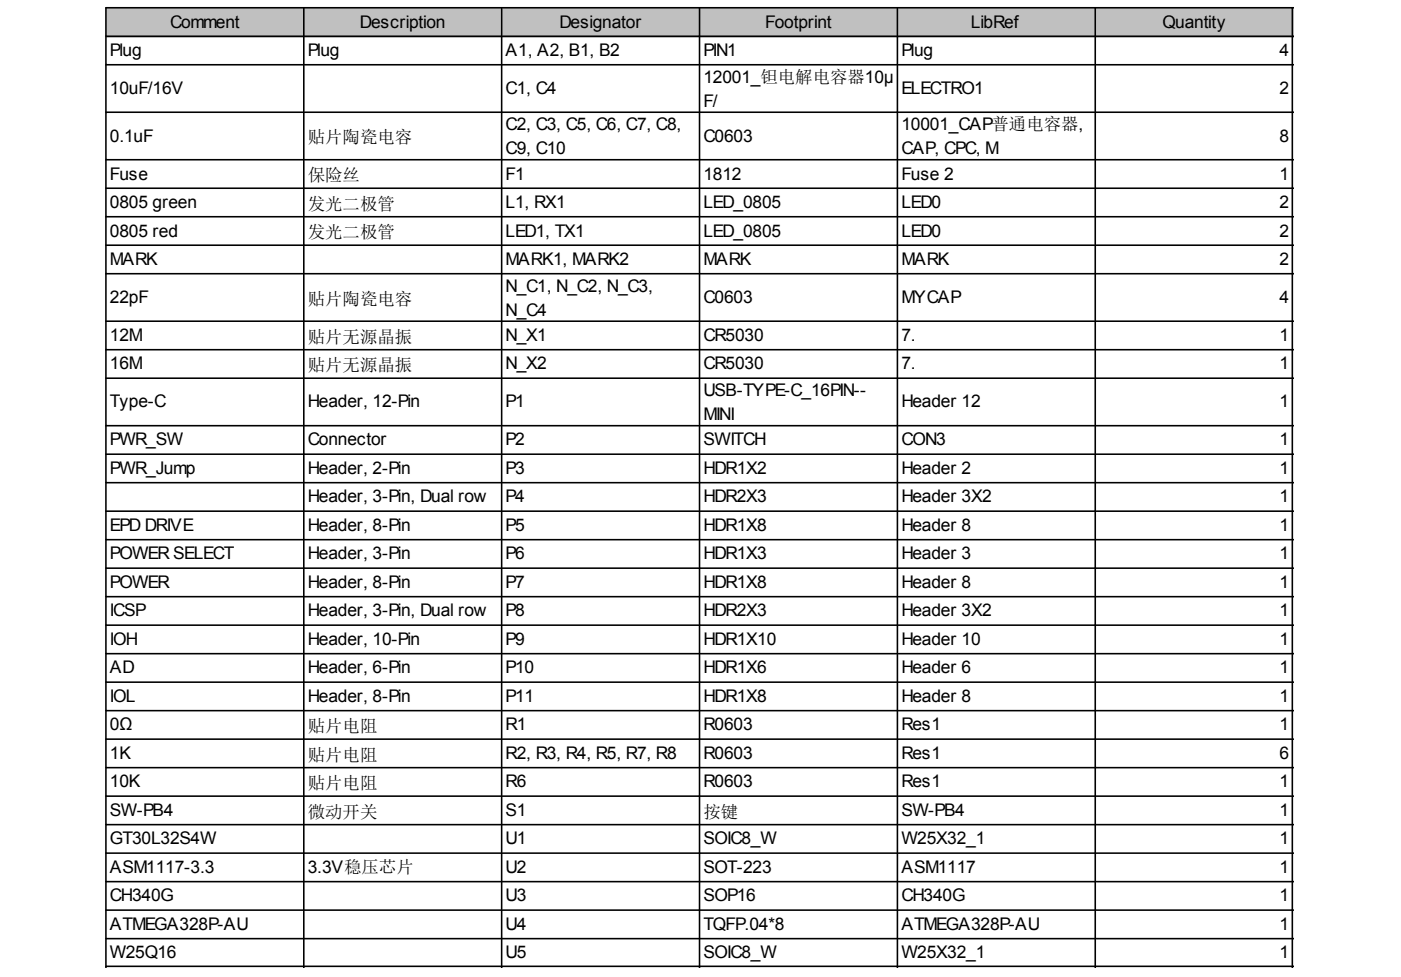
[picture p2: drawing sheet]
<svg xmlns="http://www.w3.org/2000/svg" width="287mm" height="200mm" viewBox="0 0 287 200" stroke-linecap="round" stroke-linejoin="round" font-family="sans-serif">
<defs><g id="words">
<g font-size="3.6">
<text x="34.8" y="5.6">Comment</text>
<text x="73.7" y="5.6">Description</text>
<text x="114.5" y="5.6">Designator</text>
<text x="156.7" y="5.6">Footprint</text>
<text x="198.8" y="5.6">LibRef</text>
<text x="238" y="5.6">Quantity</text>
<text x="22.5" y="11.5">Plug</text>
<text x="63" y="11.5">Plug</text>
<text x="103.5" y="11.5">A1, A2, B1, B2</text>
<text x="144" y="11.5">PIN1</text>
<text x="184.5" y="11.5">Plug</text>
<text x="262" y="11.5">4</text>
<text x="144" y="17">12001_钽电解电容器10μ</text>
<text x="22.5" y="19.3">10uF/16V</text>
<text x="103.5" y="19.3">C1, C4</text>
<text x="144" y="21.8">F/</text>
<text x="184.5" y="19.3">ELECTRO1</text>
<text x="262" y="19.3">2</text>
<text x="22.5" y="29">0.1uF</text>
<text x="63" y="29.3">贴片陶瓷电容</text>
<text x="103.5" y="26.7">C2, C3, C5, C6, C7, C8,</text>
<text x="144" y="29">C0603</text>
<text x="184.5" y="26.7">10001_CAP普通电容器,</text>
<text x="262" y="29">8</text>
<text x="103.5" y="31.6">C9, C10</text>
<text x="184.5" y="31.6">CAP, CPC, M</text>
<text x="22.5" y="36.8">Fuse</text>
<text x="63" y="37.1">保险丝</text>
<text x="103.5" y="36.8">F1</text>
<text x="144" y="36.8">1812</text>
<text x="184.5" y="36.8">Fuse 2</text>
<text x="262" y="36.8">1</text>
<text x="22.5" y="42.6">0805 green</text>
<text x="63" y="42.9">发光二极管</text>
<text x="103.5" y="42.6">L1, RX1</text>
<text x="144" y="42.6">LED_0805</text>
<text x="184.5" y="42.6">LED0</text>
<text x="262" y="42.6">2</text>
<text x="22.5" y="48.4">0805 red</text>
<text x="63" y="48.7">发光二极管</text>
<text x="103.5" y="48.4">LED1, TX1</text>
<text x="144" y="48.4">LED_0805</text>
<text x="184.5" y="48.4">LED0</text>
<text x="262" y="48.4">2</text>
<text x="22.5" y="54.3">MARK</text>
<text x="103.5" y="54.3">MARK1, MARK2</text>
<text x="103.5" y="59.8">N_C1, N_C2, N_C3,</text>
<text x="144" y="54.3">MARK</text>
<text x="184.5" y="54.3">MARK</text>
<text x="262" y="54.3">2</text>
<text x="22.5" y="62">22pF</text>
<text x="63" y="62.4">贴片陶瓷电容</text>
<text x="103.5" y="64.6">N_C4</text>
<text x="144" y="62">C0603</text>
<text x="184.5" y="62">MYCAP</text>
<text x="262" y="62">4</text>
<text x="22.5" y="69.8">12M</text>
<text x="63" y="70.1">贴片无源晶振</text>
<text x="103.5" y="69.8">N_X1</text>
<text x="144" y="69.8">CR5030</text>
<text x="184.5" y="69.8">7.</text>
<text x="262" y="69.8">1</text>
<text x="22.5" y="75.6">16M</text>
<text x="63" y="76">贴片无源晶振</text>
<text x="103.5" y="75.6">N_X2</text>
<text x="144" y="75.6">CR5030</text>
<text x="184.5" y="75.6">7.</text>
<text x="262" y="75.6">1</text>
<text x="22.5" y="83.4">Type-C</text>
<text x="63" y="83.4">Header, 12-Pin</text>
<text x="103.5" y="83.4">P1</text>
<text x="144" y="81.2">USB-TYPE-C_16PIN--</text>
<text x="184.5" y="83.4">Header 12</text>
<text x="262" y="83.4">1</text>
<text x="144" y="86">MINI</text>
<text x="22.5" y="91.2">PWR_SW</text>
<text x="63" y="91.2">Connector</text>
<text x="103.5" y="91.2">P2</text>
<text x="144" y="91.2">SWITCH</text>
<text x="184.5" y="91.2">CON3</text>
<text x="262" y="91.2">1</text>
<text x="22.5" y="97">PWR_Jump</text>
<text x="63" y="97">Header, 2-Pin</text>
<text x="103.5" y="97">P3</text>
<text x="144" y="97">HDR1X2</text>
<text x="184.5" y="97">Header 2</text>
<text x="262" y="97">1</text>
<text x="63" y="102.9">Header, 3-Pin, Dual row</text>
<text x="103.5" y="102.9">P4</text>
<text x="144" y="102.9">HDR2X3</text>
<text x="184.5" y="102.9">Header 3X2</text>
<text x="262" y="102.9">1</text>
<text x="22.5" y="108.7">EPD DRIVE</text>
<text x="63" y="108.7">Header, 8-Pin</text>
<text x="103.5" y="108.7">P5</text>
<text x="144" y="108.7">HDR1X8</text>
<text x="184.5" y="108.7">Header 8</text>
<text x="262" y="108.7">1</text>
<text x="22.5" y="114.5">POWER SELECT</text>
<text x="63" y="114.5">Header, 3-Pin</text>
<text x="103.5" y="114.5">P6</text>
<text x="144" y="114.5">HDR1X3</text>
<text x="184.5" y="114.5">Header 3</text>
<text x="262" y="114.5">1</text>
<text x="22.5" y="120.4">POWER</text>
<text x="63" y="120.4">Header, 8-Pin</text>
<text x="103.5" y="120.4">P7</text>
<text x="144" y="120.4">HDR1X8</text>
<text x="184.5" y="120.4">Header 8</text>
<text x="262" y="120.4">1</text>
<text x="22.5" y="126.2">ICSP</text>
<text x="63" y="126.2">Header, 3-Pin, Dual row</text>
<text x="103.5" y="126.2">P8</text>
<text x="144" y="126.2">HDR2X3</text>
<text x="184.5" y="126.2">Header 3X2</text>
<text x="262" y="126.2">1</text>
<text x="22.5" y="132">IOH</text>
<text x="22.5" y="137.9">AD</text>
<text x="63" y="132">Header, 10-Pin</text>
<text x="63" y="137.9">Header, 6-Pin</text>
<text x="103.5" y="132">P9</text>
<text x="103.5" y="137.9">P10</text>
<text x="144" y="132">HDR1X10</text>
<text x="144" y="137.9">HDR1X6</text>
<text x="184.5" y="132">Header 10</text>
<text x="184.5" y="137.9">Header 6</text>
<text x="262" y="132">1</text>
<text x="262" y="137.9">1</text>
<text x="22.5" y="143.7">IOL</text>
<text x="63" y="143.7">Header, 8-Pin</text>
<text x="103.5" y="143.7">P11</text>
<text x="144" y="143.7">HDR1X8</text>
<text x="184.5" y="143.7">Header 8</text>
<text x="262" y="143.7">1</text>
<text x="22.5" y="149.5">0Ω</text>
<text x="63" y="149.9">贴片电阻</text>
<text x="103.5" y="149.5">R1</text>
<text x="144" y="149.5">R0603</text>
<text x="184.5" y="149.5">Res1</text>
<text x="262" y="149.5">1</text>
<text x="22.5" y="155.4">1K</text>
<text x="63" y="155.7">贴片电阻</text>
<text x="103.5" y="155.4">R2, R3, R4, R5, R7, R8</text>
<text x="144" y="155.4">R0603</text>
<text x="184.5" y="155.4">Res1</text>
<text x="262" y="155.4">6</text>
<text x="22.5" y="161.2">10K</text>
<text x="63" y="161.5">贴片电阻</text>
<text x="103.5" y="161.2">R6</text>
<text x="144" y="161.2">R0603</text>
<text x="184.5" y="161.2">Res1</text>
<text x="262" y="161.2">1</text>
<text x="22.5" y="167">SW-PB4</text>
<text x="63" y="167.4">微动开关</text>
<text x="103.5" y="167">S1</text>
<text x="144" y="167.4">按键</text>
<text x="184.5" y="167">SW-PB4</text>
<text x="262" y="167">1</text>
<text x="22.5" y="172.9">GT30L32S4W</text>
<text x="103.5" y="172.9">U1</text>
<text x="144" y="172.9">SOIC8_W</text>
<text x="184.5" y="172.9">W25X32_1</text>
<text x="262" y="172.9">1</text>
<text x="22.5" y="178.7">ASM1117-3.3</text>
<text x="63" y="178.7">3.3V稳压芯片</text>
<text x="103.5" y="178.7">U2</text>
<text x="144" y="178.7">SOT-223</text>
<text x="184.5" y="178.7">ASM1117</text>
<text x="262" y="178.7">1</text>
<text x="22.5" y="184.6">CH340G</text>
<text x="103.5" y="184.6">U3</text>
<text x="144" y="184.6">SOP16</text>
<text x="184.5" y="184.6">CH340G</text>
<text x="262" y="184.6">1</text>
<text x="22.5" y="190.4">ATMEGA328P-AU</text>
<text x="103.5" y="190.4">U4</text>
<text x="144" y="190.4">TQFP.04*8</text>
<text x="184.5" y="190.4">ATMEGA328P-AU</text>
<text x="262" y="190.4">1</text>
<text x="22.5" y="196.2">W25Q16</text>
<text x="103.5" y="196.2">U5</text>
<text x="144" y="196.2">SOIC8_W</text>
<text x="184.5" y="196.2">W25X32_1</text>
<text x="262" y="196.2">1</text>
</g>
</g></defs>
<g fill="#c0c0c0">
<path d="M21.8 1.7h40.6v5.9h-40.6z" fill-rule="evenodd"/>
<path d="M62 1.7h40.9v5.9h-40.9z" fill-rule="evenodd"/>
<path d="M102.5 1.7h40.9v5.9h-40.9z" fill-rule="evenodd"/>
<path d="M143 1.7h40.9v5.9h-40.9z" fill-rule="evenodd"/>
<path d="M183.5 1.7h40.9v5.9h-40.9z" fill-rule="evenodd"/>
<path d="M224.1 1.7h40.8v5.9h-40.8z" fill-rule="evenodd"/>
</g>
<g fill="none" stroke="#000" stroke-width=".32">
<path d="M21.7 7.4h243.2M21.7 13.3h243.2M62.2 1.6v196.6M102.7 1.6v196.6M143.2 1.6v196.6M183.7 1.6v196.6M224.2 1.6v196.6M264.6 1.6v196.6M264.9 1.6h-243.2v196.6M21.7 23h243.2M21.7 32.7h243.2M21.7 38.5h243.2"/>
<path d="M21.7 44.4h243.2M21.7 50.2h243.2M21.7 56h243.2M21.7 65.8h243.2M21.7 71.6h243.2M21.7 77.4h243.2M21.7 87.2h243.2M21.7 93h243.2M21.7 98.8h243.2M21.7 104.7h243.2M21.7 110.5h243.2M21.7 116.3h243.2"/>
<path d="M21.7 122.2h243.2M21.7 128h243.2M21.7 133.8h243.2M21.7 139.7h243.2M21.7 145.5h243.2M21.7 151.3h243.2M21.7 157.2h243.2M21.7 163h243.2M21.7 168.8h243.2M21.7 174.7h243.2M21.7 180.5h243.2M21.7 186.3h243.2"/>
<path d="M21.7 192.2h243.2M21.7 197.8h243.2"/>
</g>
<use href="#words"/>
</svg>
